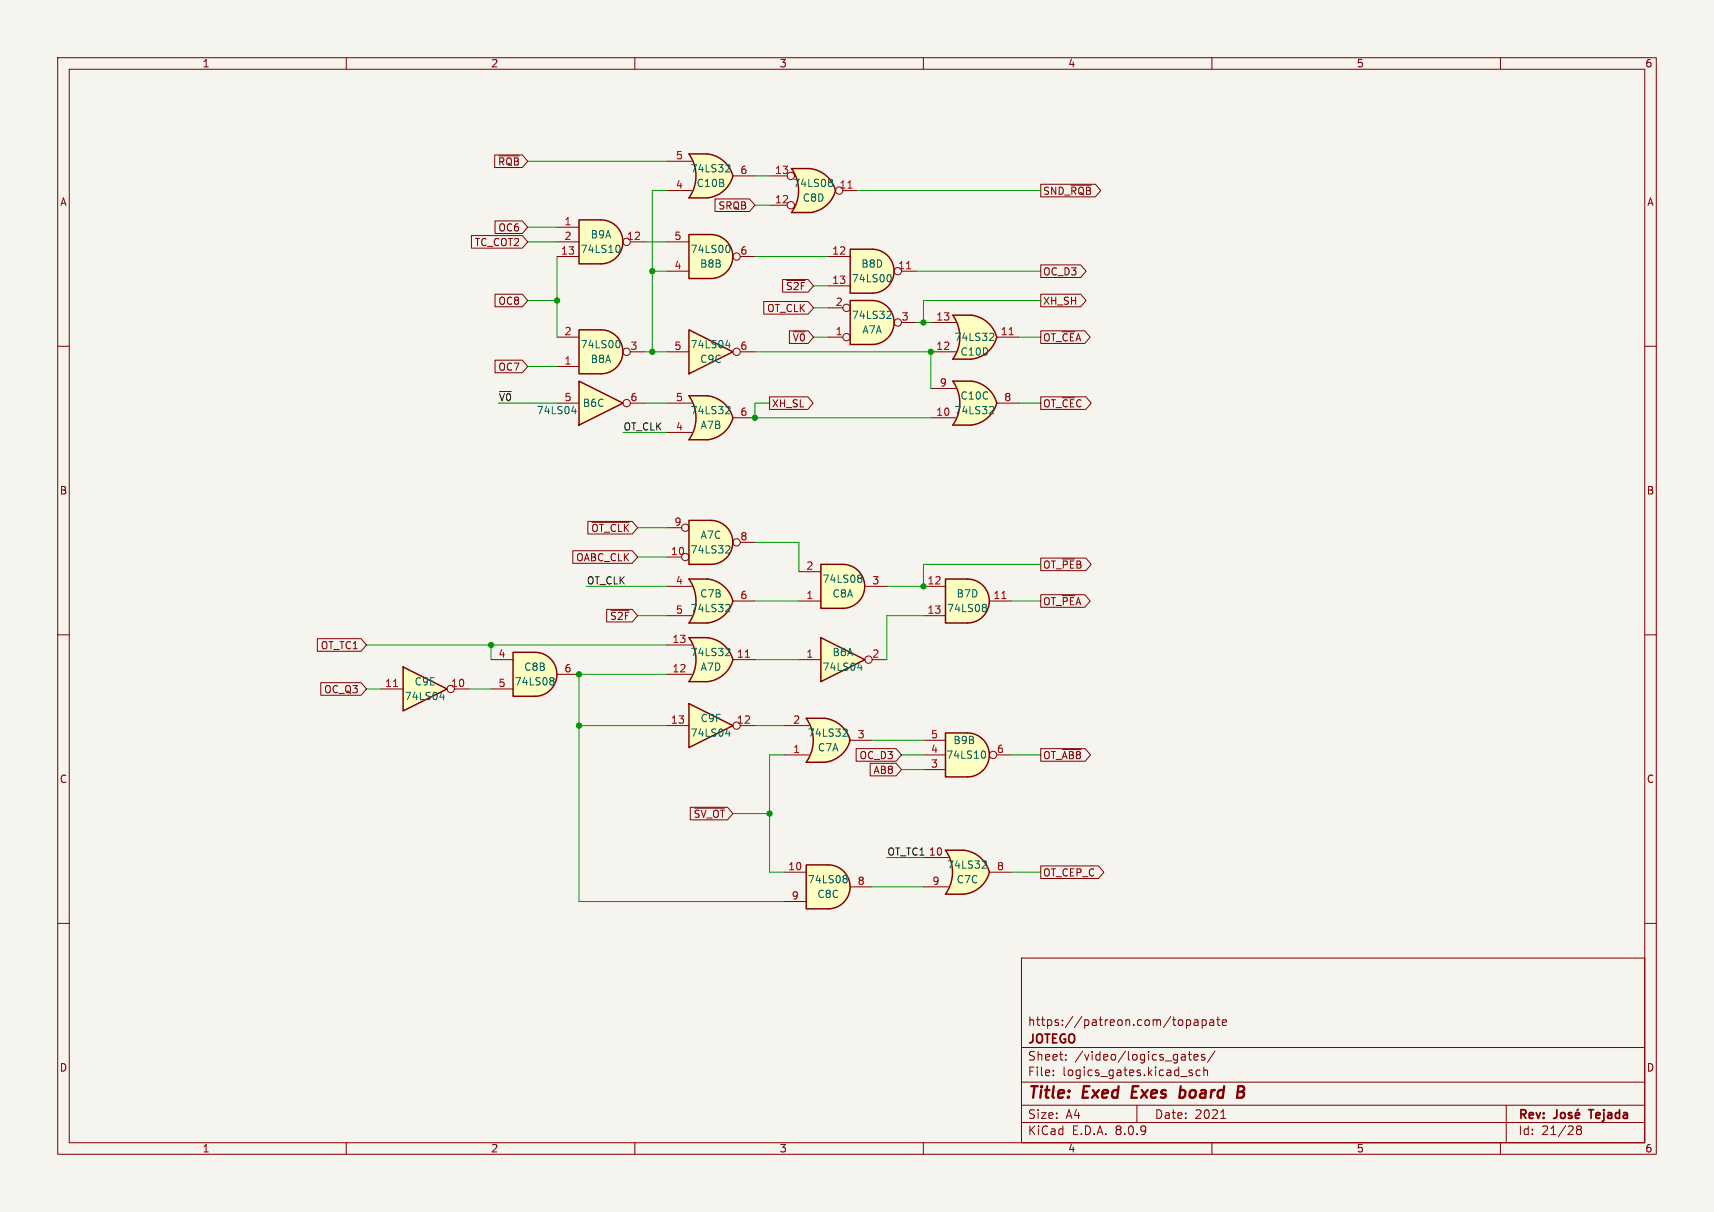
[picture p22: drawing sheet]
<svg xmlns="http://www.w3.org/2000/svg" width="297mm" height="210mm" viewBox="0 0 297 210" stroke-linecap="round" stroke-linejoin="round" font-family="sans-serif">
<defs><g id="words">
<g font-size="2.8" fill="#840000">
<text x="178" y="190.9">Title:</text>
<text x="187.7" y="190.9">Exed</text>
<text x="196.9" y="190.9">Exes</text>
<text x="206" y="190.9">board</text>
</g>
<g font-size="2.1" fill="#840000">
<text x="178" y="178">https://patreon.com/topapate</text>
<text x="178" y="184">Sheet:</text>
<text x="178" y="181.2">JOTEGO</text>
<text x="186.2" y="184">/video/logics_gates/</text>
<text x="178" y="186.7">File:</text>
<text x="184.1" y="186.7">logics_gates.kicad_sch</text>
<text x="178" y="196.9">KiCad</text>
<text x="178" y="194.1">Size:</text>
<text x="184.7" y="194.1">A4</text>
<text x="185.7" y="196.9">E.D.A.</text>
<text x="193.3" y="196.9">8.0.9</text>
<text x="200" y="194.1">Date:</text>
<text x="207" y="194.1">2021</text>
<text x="263" y="194.3">Rev:</text>
<text x="263" y="196.9">Id:</text>
<text x="267.1" y="196.9">21/28</text>
<text x="276.1" y="194.3">Tejada</text>
</g>
<g font-size="1.8" fill="#840000">
<text x="35" y="11.9">1</text>
<text x="85" y="11.9">2</text>
<text x="135" y="11.9">3</text>
<text x="185" y="11.9">4</text>
<text x="235" y="11.9">5</text>
<text x="285" y="11.9">6</text>
<text x="10.3" y="35.9">A</text>
<text x="285.3" y="35.9">A</text>
<text x="10.3" y="85.9">B</text>
<text x="285.3" y="85.9">B</text>
<text x="10.3" y="135.9">C</text>
<text x="285.3" y="135.9">C</text>
<text x="10.3" y="185.9">D</text>
<text x="285.3" y="185.9">D</text>
<text x="35" y="199.9">1</text>
<text x="85" y="199.9">2</text>
<text x="135" y="199.9">3</text>
<text x="185" y="199.9">4</text>
<text x="235" y="199.9">5</text>
<text x="285" y="199.9">6</text>
</g>
<g font-size="1.8" fill="#a90000">
<text x="117" y="27.7">5</text>
<text x="117" y="32.8">4</text>
<text x="128.2" y="30.2">6</text>
<text x="134.2" y="35.3">12</text>
<text x="134.2" y="30.2">13</text>
<text x="145.4" y="32.8">11</text>
<text x="97.7" y="39.1">1</text>
<text x="97.7" y="41.7">2</text>
<text x="108.5" y="41.7">12</text>
<text x="116.8" y="41.7">5</text>
<text x="97.1" y="44.2">13</text>
<text x="116.8" y="46.7">4</text>
<text x="128.2" y="44.2">6</text>
<text x="144.1" y="44.2">12</text>
<text x="155.5" y="46.7">11</text>
<text x="144.1" y="49.3">13</text>
<text x="144.7" y="53.1">2</text>
<text x="97.7" y="58.2">2</text>
<text x="144.7" y="58.2">1</text>
<text x="156.1" y="55.6">3</text>
<text x="162.1" y="55.6">13</text>
<text x="173.3" y="58.2">11</text>
<text x="97.7" y="63.2">1</text>
<text x="109.1" y="60.7">3</text>
<text x="116.8" y="60.7">5</text>
<text x="128.2" y="60.7">6</text>
<text x="162.1" y="60.7">12</text>
<text x="97.7" y="69.6">5</text>
<text x="109.1" y="69.6">6</text>
<text x="117" y="69.6">5</text>
<text x="162.7" y="67.1">9</text>
<text x="173.9" y="69.6">8</text>
<text x="117" y="74.7">4</text>
<text x="128.2" y="72.1">6</text>
<text x="162.1" y="72.1">10</text>
<text x="116.8" y="91.2">9</text>
<text x="128.2" y="93.7">8</text>
<text x="116.2" y="96.3">10</text>
<text x="117" y="101.3">4</text>
<text x="139.6" y="98.8">2</text>
<text x="151.1" y="101.3">3</text>
<text x="160.6" y="101.3">12</text>
<text x="117" y="106.4">5</text>
<text x="128.2" y="103.9">6</text>
<text x="139.6" y="103.9">1</text>
<text x="160.6" y="106.4">13</text>
<text x="172" y="103.9">11</text>
<text x="116.4" y="111.5">13</text>
<text x="66.6" y="119.1">11</text>
<text x="78.1" y="119.1">10</text>
<text x="86.3" y="114">4</text>
<text x="86.3" y="119.1">5</text>
<text x="97.7" y="116.6">6</text>
<text x="116.4" y="116.6">12</text>
<text x="127.6" y="114">11</text>
<text x="139.6" y="114">1</text>
<text x="151.1" y="114">2</text>
<text x="116.2" y="125.5">13</text>
<text x="127.6" y="125.5">12</text>
<text x="137.3" y="125.5">2</text>
<text x="137.3" y="130.6">1</text>
<text x="148.5" y="128">3</text>
<text x="161.2" y="130.6">4</text>
<text x="161.2" y="128">5</text>
<text x="172.6" y="130.6">6</text>
<text x="161.2" y="133.1">3</text>
<text x="160.9" y="148.3">10</text>
<text x="136.5" y="150.9">10</text>
<text x="137.1" y="156">9</text>
<text x="148.5" y="153.4">8</text>
<text x="161.5" y="153.4">9</text>
<text x="172.6" y="150.9">8</text>
</g>
<g font-size="1.8" fill="#006464">
<text x="119.6" y="30.1">74LS32</text>
<text x="120.6" y="32.6">C10B</text>
<text x="137.3" y="32.6">74LS08</text>
<text x="139" y="35.2">C8D</text>
<text x="102.3" y="41.5">B9A</text>
<text x="100.5" y="44">74LS10</text>
<text x="119.6" y="44">74LS00</text>
<text x="121.2" y="46.6">B8B</text>
<text x="149.2" y="46.6">B8D</text>
<text x="147.5" y="49.1">74LS00</text>
<text x="147.5" y="55.5">74LS32</text>
<text x="149.3" y="58">A7A</text>
<text x="165.3" y="59.3">74LS32</text>
<text x="100.5" y="60.6">74LS00</text>
<text x="102.3" y="63.1">B8A</text>
<text x="119.6" y="60.6">74LS04</text>
<text x="121.2" y="63.1">C9C</text>
<text x="166.3" y="61.8">C10D</text>
<text x="92.9" y="72">74LS04</text>
<text x="100.9" y="70.7">B6C</text>
<text x="119.6" y="72">74LS32</text>
<text x="165.3" y="72">74LS32</text>
<text x="166.3" y="69.4">C10C</text>
<text x="121.3" y="74.5">A7B</text>
<text x="121.3" y="93.6">A7C</text>
<text x="119.6" y="96.1">74LS32</text>
<text x="142.4" y="101.2">74LS08</text>
<text x="119.6" y="106.3">74LS32</text>
<text x="121.2" y="103.7">C7B</text>
<text x="144.2" y="103.7">C8A</text>
<text x="164" y="106.3">74LS08</text>
<text x="165.7" y="103.7">B7D</text>
<text x="119.6" y="113.9">74LS32</text>
<text x="144.2" y="113.9">B6A</text>
<text x="71.7" y="119">C9E</text>
<text x="89.1" y="119">74LS08</text>
<text x="90.7" y="116.4">C8B</text>
<text x="121.3" y="116.4">A7D</text>
<text x="142.4" y="116.4">74LS04</text>
<text x="70" y="121.5">74LS04</text>
<text x="121.3" y="125.3">C9F</text>
<text x="119.6" y="127.9">74LS04</text>
<text x="139.9" y="127.9">74LS32</text>
<text x="141.6" y="130.4">C7A</text>
<text x="163.8" y="131.7">74LS10</text>
<text x="165.1" y="129.1">B9B</text>
<text x="139.9" y="153.3">74LS08</text>
<text x="141.5" y="155.8">C8C</text>
<text x="164" y="150.7">74LS32</text>
<text x="165.7" y="153.3">C7C</text>
</g>
<g font-size="1.7" fill="#840000">
<text x="86.2" y="28.9">~{RQB}</text>
<text x="180.7" y="34">SND_~{RQB}</text>
<text x="86.3" y="40.3">OC6</text>
<text x="124.4" y="36.5">SRQB</text>
<text x="82.2" y="42.8">TC_COT2</text>
<text x="180.7" y="47.9">OC_D3</text>
<text x="86.3" y="53">OC8</text>
<text x="136.1" y="50.5">~{S2F}</text>
<text x="180.7" y="53">XH_SH</text>
<text x="132.8" y="54.3">OT_CLK</text>
<text x="137.3" y="59.4">~{V0}</text>
<text x="180.7" y="59.4">OT_~{CE}A</text>
<text x="86.3" y="64.4">OC7</text>
<text x="133.7" y="70.8">XH_SL</text>
<text x="180.7" y="70.8">OT_~{CE}C</text>
<text x="102.3" y="92.4">~{OT_CLK}</text>
<text x="99.7" y="97.5">OABC_CLK</text>
<text x="180.7" y="98.7">OT_~{PE}B</text>
<text x="105.6" y="107.6">~{S2F}</text>
<text x="180.7" y="105.1">OT_~{PE}A</text>
<text x="55.5" y="112.7">OT_TC1</text>
<text x="56.1" y="120.3">OC_Q3</text>
<text x="148.8" y="131.7">OC_D3</text>
<text x="180.7" y="131.7">OT_~{AB8}</text>
<text x="151.3" y="134.3">AB8</text>
<text x="120.1" y="141.9">~{SV_OT}</text>
<text x="180.7" y="152.1">OT_CEP_C</text>
</g>
<g font-size="1.7" fill="#0f0f0f">
<text x="86.4" y="69.6">~{V0}</text>
<text x="107.9" y="74.7">OT_CLK</text>
<text x="101.6" y="101.3">OT_CLK</text>
<text x="153.7" y="148.3">OT_TC1</text>
</g>
</g></defs>
<path d="M0 0h297v210h-297z" fill="#f5f4ef" stroke="#f5f4ef" stroke-width=".17"/>
<g fill="none" stroke="#840000" stroke-width=".17">
<path d="M10 10h277v190h-277zM12 12h273v186h-273zM60 10v2M110 10v2M160 10v2M210 10v2M260 10v2M10 60h2M285 60h2M10 110h2M285 110h2M10 160h2"/>
<path d="M177 166h108v32h-108zM205.6 176.7v1.5M205.6 176.8l.4-.1 .3 .3v.4l-.1 .2h-.6M207 176.8h.5l.1 .9M207.6 177.1h-.5a.29 .29 0 0 0-.2 .3 .29 .29 0 0 0 .2 .3l.5-.1M208.3 176.8l.4-.1 .3 .3v.4l-.1 .2h-.6M208.3 176.7v1.5M209.7 176.8h.5l.1 .9M210.3 177.1h-.5a.29 .29 0 0 0-.2 .3 .29 .29 0 0 0 .2 .3l.5-.1M210.8 176.7h.6M211 176.2v1.3l.4 .2M211.8 177.2l.7-.1v-.3l-.5-.1-.2 .2 .1 .7h.6"/>
<path d="M285 160h2M60 198v2M110 198v2M160 198v2M177 194.5h108M177 191.5h108M177 187.5h108M177 181.5h108M182.5 186.3v.1M182.5 185.5v.1M184.7 183.6v.1M184.7 182.8v.1"/>
<path d="M197 191.5v3M205.3 182.8l.1 .9M205.4 183.6l-.2 .1M205.4 183.1h-.2M205.9 182.7h.6M206.1 182.2v1.3l.4 .2M206.1 185.8l.5 .2 .1 .2-.2 .2-.5-.1M206.1 185.5h.5M206.9 183.2l.7-.1-.1-.3-.4-.1-.2 .2 .1 .7h.5M208 185.5l-.5-.1-.3 .3v.4l.2 .2h.6M208.6 185.5l.2-.1 .4 .1v.9M208.6 184.9v1.5"/>
<path d="M208.7 182.8l-.3-.1-.2 .2v.2l.5 .2v.3h-.5M210 198v2M210.5 182.1l-1.3 2M211.5 193.8h.9M260 198v2M261 191.5v6.5M273.5 195.7l-.3-.2 .3-.4 .4 .1 .1 .2-.3 .3M273.5 195.7l-.3 .3v.5l.3 .1 .4-.1 .1-.2v-.4l-.3-.2M273.5 195.7h.2"/>
</g>
<path d="M269.8 192.3v1.1a.48 .48 0 0 1-.6 .4M270.6 192.9l.3-.1 .3 .3v.4l-.3 .3-.3-.1-.2-.2v-.4zM272.3 192.9l-.3-.1-.2 .2v.2l.5 .2v.3h-.5M273 193.3l.7-.2-.1-.2-.4-.1-.2 .2 .1 .7h.5M273.5 192.2l-.2 .2M275.3 192.3h.8" fill="none" stroke="#840000" stroke-width=".3"/>
<path d="M196.3 188.2l-.2 2h.9M204.5 189l.2-.1 .6 .1M204.6 188.2l-.3 2M205.2 190a.66 .66 0 0 1-.8 .1M214.5 189.2h.6M214.6 188.2h.7a.49 .49 0 0 1 .3 .5 .49 .49 0 0 1-.5 .5M215.1 189.2l.3 .1a.58 .58 0 0 1-.3 .9h-.8" fill="none" stroke="#840000" stroke-width=".4"/>
<path d="M143.5 149.9a3.8 3.8 0 0 1 3.8 3.8 3.8 3.8 0 0 1-3.8 3.8z" fill="#ffffc2" stroke="#ffffc2" stroke-width=".17"/>
<path d="M139.7 149.9h3.8v7.6h-3.8z" fill="#ffffc2"/>
<path d="M139.7 149.9h3.8a3.8 3.8 0 0 1 3.8 3.8 3.8 3.8 0 0 1-3.8 3.8h-3.8z" fill="none" stroke="#840000" stroke-width=".25"/>
<path d="M135.9 151.1h3.8M135.9 156.2h3.8M147.3 153.7h3.8" fill="none" stroke="#840000" stroke-width=".17"/>
<path d="M146.3 151.7h.3l.2 .3-.2 .3M146.3 152.3h.3M146.6 152.3l.2 .2v.2l-.1 .2-.4 .1" fill="none" stroke="#006464" stroke-width=".17"/>
<path d="M167.6 127a3.8 3.8 0 0 1 3.8 3.8 3.8 3.8 0 0 1-3.8 3.8z" fill="#ffffc2" stroke="#ffffc2" stroke-width=".17"/>
<path d="M163.8 127h3.8v7.6h-3.8z" fill="#ffffc2"/>
<path d="M163.8 127h3.8a3.8 3.8 0 0 1 3.8 3.8 3.8 3.8 0 0 1-3.8 3.8h-3.8z" fill="none" stroke="#840000" stroke-width=".25"/>
<g fill="none" stroke="#840000" stroke-width=".17">
<path d="M160 133.4h3.8M160 130.8h3.8M160 128.3h3.8M172.7 130.8h2.6"/>
<circle cx="172.1" cy="130.8" r=".63"/>
</g>
<path d="M170.5 130.1a.79 .79 0 0 1 0 1.3" fill="none" stroke="#006464" stroke-width=".17"/>
<path d="M151.1 43.2a3.8 3.8 0 0 1 3.8 3.8 3.8 3.8 0 0 1-3.8 3.8z" fill="#ffffc2" stroke="#ffffc2" stroke-width=".17"/>
<path d="M147.3 43.2h3.8v7.6h-3.8z" fill="#ffffc2"/>
<path d="M147.3 43.2h3.8a3.8 3.8 0 0 1 3.8 3.8 3.8 3.8 0 0 1-3.8 3.8h-3.8z" fill="none" stroke="#840000" stroke-width=".25"/>
<g fill="none" stroke="#840000" stroke-width=".17">
<path d="M143.5 44.5h3.8M143.5 49.5h3.8M156.2 47h2.5"/>
<circle cx="155.6" cy="47" r=".63"/>
</g>
<path d="M157.1 46.6h.7" fill="none" stroke="#a90000" stroke-width=".17"/>
<path d="M154.1 47.6a.79 .79 0 0 1 0 1.2" fill="none" stroke="#006464" stroke-width=".17"/>
<path d="M151.1 52.1a3.8 3.8 0 0 1 3.8 3.8 3.8 3.8 0 0 1-3.8 3.8z" fill="#ffffc2" stroke="#ffffc2" stroke-width=".17"/>
<path d="M147.3 52.1h3.8v7.6h-3.8z" fill="#ffffc2"/>
<path d="M147.3 52.1h3.8a3.8 3.8 0 0 1 3.8 3.8 3.8 3.8 0 0 1-3.8 3.8h-3.8z" fill="none" stroke="#840000" stroke-width=".25"/>
<g fill="none" stroke="#840000" stroke-width=".17">
<path d="M143.5 58.4h2.5M143.5 53.3h2.5M156.2 55.9h2.5"/>
<circle cx="146.7" cy="53.3" r=".63"/>
<circle cx="146.7" cy="58.4" r=".63"/>
<circle cx="155.6" cy="55.9" r=".63"/>
</g>
<path d="M153.9 53.9l.4 .1 .1 .3-.8 .9h.8" fill="none" stroke="#006464" stroke-width=".17"/>
<path d="M167 147.3a5.2 5.2 0 0 1 4.4 3.8l-5 1.4z" fill="#ffffc2" stroke="#ffffc2" stroke-width=".17"/>
<path d="M163.8 147.3h3.2M163.8 154.9h3.2" fill="none" stroke="#ffffc2" stroke-width=".17"/>
<path d="M163.8 147.3h3.2v7.6h-3.2a6.6 6.6 0 0 0 0-7.6z" fill="#ffffc2"/>
<g fill="#ffffc2" stroke="#ffffc2" stroke-width=".17">
<path d="M166.5 149.8l4.9 1.3a5.1 5.1 0 0 1-4.4 3.8z"/>
<path d="M122.6 110.5a5.2 5.2 0 0 1 4.4 3.8l-5 1.4z"/>
</g>
<path d="M167 147.3h-3.2a6.6 6.6 0 0 1 0 7.6h3.2M167 147.3a5.2 5.2 0 0 1 4.4 3.8 5.1 5.1 0 0 1-4.4 3.8" fill="none" stroke="#840000" stroke-width=".25"/>
<path d="M160 148.6h4.3M160 153.7h4.3M171.4 151.1h3.9" fill="none" stroke="#840000" stroke-width=".17"/>
<path d="M170.4 149.2h.4l.1 .3-.8 .9h.8" fill="none" stroke="#006464" stroke-width=".17"/>
<path d="M119.4 110.5h3.2M119.4 118.1h3.2" fill="none" stroke="#ffffc2" stroke-width=".17"/>
<path d="M119.4 110.5h3.2v7.6h-3.2a6.6 6.6 0 0 0 0-7.6z" fill="#ffffc2"/>
<path d="M122 113l5 1.3a5.1 5.1 0 0 1-4.4 3.8z" fill="#ffffc2" stroke="#ffffc2" stroke-width=".17"/>
<path d="M122.6 110.5h-3.2a6.6 6.6 0 0 1 0 7.6h3.2M122.6 110.5a5.2 5.2 0 0 1 4.4 3.8 5.1 5.1 0 0 1-4.4 3.8" fill="none" stroke="#840000" stroke-width=".25"/>
<path d="M115.6 116.8h4.3M115.6 111.8h4.3M127 114.3h3.8" fill="none" stroke="#840000" stroke-width=".17"/>
<path d="M129.1 113.9h.8" fill="none" stroke="#a90000" stroke-width=".17"/>
<path d="M125.9 112.3l.5 .1 .1 .3-.8 .9h.8" fill="none" stroke="#006464" stroke-width=".17"/>
<path d="M119.4 57.2l7.6 3.8-7.6 3.8z" fill="#ffffc2"/>
<path d="M119.4 57.2l7.6 3.8-7.6 3.8z" fill="none" stroke="#840000" stroke-width=".25"/>
<g fill="none" stroke="#840000" stroke-width=".17">
<path d="M115.6 61h3.8M128.3 61h2.5"/>
<circle cx="127.6" cy="61" r=".63"/>
</g>
<path d="M125.8 59.8h.7M126.4 59.4v.9" fill="none" stroke="#006464" stroke-width=".17"/>
<path d="M122 102.8l5 1.3a5.2 5.2 0 0 1-4.4 3.9z" fill="#ffffc2" stroke="#ffffc2" stroke-width=".17"/>
<path d="M119.4 108h3.2M119.4 100.3h3.2" fill="none" stroke="#ffffc2" stroke-width=".17"/>
<path d="M119.4 100.3h3.2v7.7h-3.2a6.7 6.7 0 0 0 0-7.7z" fill="#ffffc2"/>
<g fill="#ffffc2" stroke="#ffffc2" stroke-width=".17">
<path d="M122.6 100.3a5.1 5.1 0 0 1 4.4 3.8l-5 1.3z"/>
<path d="M168.3 54.6a5.2 5.2 0 0 1 4.4 3.8l-5 1.4z"/>
</g>
<path d="M122.6 100.3h-3.2a6.6 6.6 0 0 1 0 7.7h3.2M122.6 100.3a5.1 5.1 0 0 1 4.4 3.8 5.2 5.2 0 0 1-4.4 3.9" fill="none" stroke="#840000" stroke-width=".25"/>
<path d="M115.6 101.6h4.3M115.6 106.7h4.3M127 104.1h3.8" fill="none" stroke="#840000" stroke-width=".17"/>
<path d="M125.9 104.7l.5 .1 .1 .3-.8 .9h.8" fill="none" stroke="#006464" stroke-width=".17"/>
<path d="M165.1 54.6h3.2M165.1 62.2h3.2" fill="none" stroke="#ffffc2" stroke-width=".17"/>
<path d="M165.1 54.6h3.2v7.6h-3.2a6.6 6.6 0 0 0 0-7.6z" fill="#ffffc2"/>
<g fill="#ffffc2" stroke="#ffffc2" stroke-width=".17">
<path d="M167.7 57.1l5 1.3a5.1 5.1 0 0 1-4.4 3.8z"/>
<path d="M167.7 68.5l5 1.3a5.2 5.2 0 0 1-4.4 3.9z"/>
</g>
<path d="M168.3 54.6h-3.2a6.6 6.6 0 0 1 0 7.6h3.2M168.3 54.6a5.2 5.2 0 0 1 4.4 3.8 5.1 5.1 0 0 1-4.4 3.8" fill="none" stroke="#840000" stroke-width=".25"/>
<path d="M161.3 55.9h4.3M172.7 58.4h3.8M161.3 61h4.3" fill="none" stroke="#840000" stroke-width=".17"/>
<path d="M174.9 58h.7" fill="none" stroke="#a90000" stroke-width=".17"/>
<path d="M171.7 57.7l.4 .1 .1 .3-.8 .9h.8" fill="none" stroke="#006464" stroke-width=".17"/>
<path d="M165.1 73.7h3.2M165.1 66h3.2" fill="none" stroke="#ffffc2" stroke-width=".17"/>
<path d="M165.1 66h3.2v7.7h-3.2a6.7 6.7 0 0 0 0-7.7z" fill="#ffffc2"/>
<g fill="#ffffc2" stroke="#ffffc2" stroke-width=".17">
<path d="M168.3 66a5.1 5.1 0 0 1 4.4 3.9l-5 1.2z"/>
<path d="M122.6 68.6a5.2 5.2 0 0 1 4.4 3.8l-5 1.3z"/>
</g>
<path d="M168.3 66h-3.2a6.6 6.6 0 0 1 0 7.7h3.2M168.3 66a5.1 5.1 0 0 1 4.4 3.8 5.2 5.2 0 0 1-4.4 3.9" fill="none" stroke="#840000" stroke-width=".25"/>
<path d="M161.3 72.4h4.3M161.3 67.3h4.3M172.7 69.9h3.8" fill="none" stroke="#840000" stroke-width=".17"/>
<path d="M171.7 70.4l.4 .1 .1 .3-.8 .9h.8" fill="none" stroke="#006464" stroke-width=".17"/>
<path d="M119.4 68.6h3.2M119.4 76.2h3.2" fill="none" stroke="#ffffc2" stroke-width=".17"/>
<path d="M119.4 68.6h3.2v7.6h-3.2a6.6 6.6 0 0 0 0-7.6z" fill="#ffffc2"/>
<g fill="#ffffc2" stroke="#ffffc2" stroke-width=".17">
<path d="M122 71.1l5 1.3a5.1 5.1 0 0 1-4.4 3.8z"/>
<path d="M123.2 90.2a3.8 3.8 0 0 1 3.8 3.8 3.8 3.8 0 0 1-3.8 3.8z"/>
</g>
<path d="M122.6 68.6h-3.2a6.6 6.6 0 0 1 0 7.6h3.2M122.6 68.6a5.2 5.2 0 0 1 4.4 3.8 5.1 5.1 0 0 1-4.4 3.8" fill="none" stroke="#840000" stroke-width=".25"/>
<path d="M115.6 74.9h4.3M115.6 69.9h4.3M127 72.4h3.8" fill="none" stroke="#840000" stroke-width=".17"/>
<path d="M125.9 70.4l.5 .1 .1 .3-.8 .9h.8" fill="none" stroke="#006464" stroke-width=".17"/>
<path d="M119.4 90.2h3.8v7.6h-3.8z" fill="#ffffc2"/>
<path d="M119.4 90.2h3.8a3.8 3.8 0 0 1 3.8 3.8 3.8 3.8 0 0 1-3.8 3.8h-3.8z" fill="none" stroke="#840000" stroke-width=".25"/>
<g fill="none" stroke="#840000" stroke-width=".17">
<path d="M115.6 96.5h2.5M115.6 91.4h2.5M128.3 94h2.5"/>
<circle cx="118.7" cy="91.4" r=".63"/>
<circle cx="118.7" cy="96.5" r=".63"/>
<circle cx="127.6" cy="94" r=".63"/>
</g>
<path d="M125.9 94.6h.5l.1 .3-.8 .9h.8" fill="none" stroke="#006464" stroke-width=".17"/>
<path d="M92.7 113a3.8 3.8 0 0 1 3.8 3.8 3.8 3.8 0 0 1-3.8 3.9z" fill="#ffffc2" stroke="#ffffc2" stroke-width=".17"/>
<path d="M88.9 113h3.8v7.7h-3.8z" fill="#ffffc2"/>
<path d="M88.9 113h3.8a3.8 3.8 0 0 1 3.8 3.8 3.8 3.8 0 0 1-3.8 3.9h-3.8z" fill="none" stroke="#840000" stroke-width=".25"/>
<path d="M85.1 114.3h3.8M85.1 119.4h3.8M96.5 116.8h3.8" fill="none" stroke="#840000" stroke-width=".17"/>
<path d="M95.5 117.4h.3l.2 .3-.2 .3M95.5 118h.3M95.8 118l.2 .2v.2l-.1 .2-.4 .1" fill="none" stroke="#006464" stroke-width=".17"/>
<path d="M142.2 110.5l7.7 3.8-7.7 3.8z" fill="#ffffc2"/>
<path d="M142.2 110.5l7.7 3.8-7.7 3.8z" fill="none" stroke="#840000" stroke-width=".25"/>
<g fill="none" stroke="#840000" stroke-width=".17">
<path d="M138.4 114.3h3.8M151.1 114.3h2.6"/>
<circle cx="150.5" cy="114.3" r=".63"/>
</g>
<path d="M148.6 115.7h.8M149.2 115.3v.8" fill="none" stroke="#006464" stroke-width=".17"/>
<path d="M123.2 40.6a3.8 3.8 0 0 1 3.8 3.9 3.8 3.8 0 0 1-3.8 3.8z" fill="#ffffc2" stroke="#ffffc2" stroke-width=".17"/>
<path d="M119.4 40.6h3.8v7.7h-3.8z" fill="#ffffc2"/>
<path d="M119.4 40.6h3.8a3.8 3.8 0 0 1 3.8 3.9 3.8 3.8 0 0 1-3.8 3.8h-3.8z" fill="none" stroke="#840000" stroke-width=".25"/>
<g fill="none" stroke="#840000" stroke-width=".17">
<path d="M115.6 47h3.8M115.6 41.9h3.8M128.3 44.5h2.5"/>
<circle cx="127.6" cy="44.4" r=".63"/>
</g>
<path d="M126.2 42.5a.79 .79 0 0 1 0 1.3" fill="none" stroke="#006464" stroke-width=".17"/>
<path d="M146 97.8a3.8 3.8 0 0 1 3.8 3.8 3.8 3.8 0 0 1-3.8 3.8z" fill="#ffffc2" stroke="#ffffc2" stroke-width=".17"/>
<path d="M142.2 97.8h3.8v7.6h-3.8z" fill="#ffffc2"/>
<path d="M142.2 97.8h3.8a3.8 3.8 0 0 1 3.8 3.8 3.8 3.8 0 0 1-3.8 3.8h-3.8z" fill="none" stroke="#840000" stroke-width=".25"/>
<path d="M138.4 99.1h3.8M138.4 104.1h3.8M149.9 101.6h3.8" fill="none" stroke="#840000" stroke-width=".17"/>
<path d="M148.9 99.6h.2l.2 .3-.2 .3M148.9 100.2h.2M149.1 100.2l.2 .2v.3l-.1 .1-.3 .1" fill="none" stroke="#006464" stroke-width=".17"/>
<path d="M104.1 38.1a3.8 3.8 0 0 1 3.8 3.8 3.8 3.8 0 0 1-3.8 3.8z" fill="#ffffc2" stroke="#ffffc2" stroke-width=".17"/>
<path d="M100.3 38.1h3.8v7.6h-3.8z" fill="#ffffc2"/>
<path d="M100.3 38.1h3.8a3.8 3.8 0 0 1 3.8 3.8 3.8 3.8 0 0 1-3.8 3.8h-3.8z" fill="none" stroke="#840000" stroke-width=".25"/>
<g fill="none" stroke="#840000" stroke-width=".17">
<path d="M96.5 39.4h3.8M96.5 41.9h3.8M96.5 44.5h3.8M109.2 41.9h2.6"/>
<circle cx="108.6" cy="41.9" r=".63"/>
</g>
<path d="M107.1 42.5a.79 .79 0 0 1 0 1.3" fill="none" stroke="#006464" stroke-width=".17"/>
<path d="M122.6 26.7a5.2 5.2 0 0 1 4.4 3.8l-5 1.3z" fill="#ffffc2" stroke="#ffffc2" stroke-width=".17"/>
<path d="M119.4 26.7h3.2M119.4 34.3h3.2" fill="none" stroke="#ffffc2" stroke-width=".17"/>
<path d="M119.4 26.7h3.2v7.6h-3.2a6.6 6.6 0 0 0 0-7.6z" fill="#ffffc2"/>
<g fill="#ffffc2" stroke="#ffffc2" stroke-width=".17">
<path d="M122 29.2l5 1.3a5.1 5.1 0 0 1-4.4 3.8z"/>
<path d="M140.4 29.2a5.2 5.2 0 0 1 4.4 3.8l-5 1.4z"/>
</g>
<path d="M122.6 26.7h-3.2a6.6 6.6 0 0 1 0 7.6h3.2M122.6 26.7a5.2 5.2 0 0 1 4.4 3.8 5.1 5.1 0 0 1-4.4 3.8" fill="none" stroke="#840000" stroke-width=".25"/>
<path d="M115.6 33h4.3M115.6 27.9h4.3M127 30.5h3.8" fill="none" stroke="#840000" stroke-width=".17"/>
<path d="M125.9 28.5l.5 .1 .1 .3-.8 .9h.8" fill="none" stroke="#006464" stroke-width=".17"/>
<path d="M137.2 29.2h3.1M137.2 36.8h3.1" fill="none" stroke="#ffffc2" stroke-width=".17"/>
<path d="M137.2 29.2h3.1v7.6h-3.1a6.6 6.6 0 0 0 0-7.6z" fill="#ffffc2"/>
<path d="M139.8 31.7l5 1.3a5.1 5.1 0 0 1-4.4 3.8z" fill="#ffffc2" stroke="#ffffc2" stroke-width=".17"/>
<path d="M140.3 29.2h-3.1a6.6 6.6 0 0 1 0 7.6h3.1M140.4 29.2a5.2 5.2 0 0 1 4.4 3.8 5.1 5.1 0 0 1-4.4 3.8" fill="none" stroke="#840000" stroke-width=".25"/>
<g fill="none" stroke="#840000" stroke-width=".17">
<path d="M133.3 35.6h3.1M133.3 30.5h3.1M146 33h2.6"/>
<circle cx="137" cy="35.6" r=".63"/>
<circle cx="137" cy="30.5" r=".63"/>
<circle cx="145.4" cy="33" r=".63"/>
</g>
<path d="M146.9 32.6h.8" fill="none" stroke="#a90000" stroke-width=".17"/>
<path d="M143.8 31.1h.2l.3 .2-.3 .3M143.8 31.6h.2M144 31.6l.3 .2v.3l-.2 .2h-.3" fill="none" stroke="#006464" stroke-width=".17"/>
<path d="M119.4 121.9l7.6 3.8-7.6 3.8z" fill="#ffffc2"/>
<path d="M119.4 121.9l7.6 3.8-7.6 3.8z" fill="none" stroke="#840000" stroke-width=".25"/>
<g fill="none" stroke="#840000" stroke-width=".17">
<path d="M115.6 125.7h3.8M128.3 125.7h2.5"/>
<circle cx="127.6" cy="125.7" r=".63"/>
</g>
<path d="M125.8 127.2h.7M126.4 126.7v.9" fill="none" stroke="#006464" stroke-width=".17"/>
<path d="M167.6 100.3a3.8 3.8 0 0 1 3.8 3.8 3.8 3.8 0 0 1-3.8 3.9z" fill="#ffffc2" stroke="#ffffc2" stroke-width=".17"/>
<path d="M163.8 100.3h3.8v7.7h-3.8z" fill="#ffffc2"/>
<path d="M163.8 100.3h3.8a3.8 3.8 0 0 1 3.8 3.8 3.8 3.8 0 0 1-3.8 3.9h-3.8z" fill="none" stroke="#840000" stroke-width=".25"/>
<path d="M160 101.6h3.8M160 106.7h3.8M171.4 104.1h3.9" fill="none" stroke="#840000" stroke-width=".17"/>
<path d="M173.6 103.7h.7" fill="none" stroke="#a90000" stroke-width=".17"/>
<path d="M170.5 104.7h.2l.2 .3-.2 .3M170.5 105.3h.2M170.7 105.3l.2 .2v.2l-.1 .2-.3 .1" fill="none" stroke="#006464" stroke-width=".17"/>
<path d="M104.1 57.2a3.8 3.8 0 0 1 3.8 3.8 3.8 3.8 0 0 1-3.8 3.8z" fill="#ffffc2" stroke="#ffffc2" stroke-width=".17"/>
<path d="M100.3 57.2h3.8v7.6h-3.8z" fill="#ffffc2"/>
<path d="M100.3 57.2h3.8a3.8 3.8 0 0 1 3.8 3.8 3.8 3.8 0 0 1-3.8 3.8h-3.8z" fill="none" stroke="#840000" stroke-width=".25"/>
<g fill="none" stroke="#840000" stroke-width=".17">
<path d="M96.5 58.4h3.8M96.5 63.5h3.8M109.2 61h2.6"/>
<circle cx="108.6" cy="61" r=".63"/>
</g>
<path d="M107.1 59a.79 .79 0 0 1 0 1.3" fill="none" stroke="#006464" stroke-width=".17"/>
<path d="M100.3 66l7.6 3.9-7.6 3.8z" fill="#ffffc2"/>
<path d="M100.3 66l7.6 3.9-7.6 3.8z" fill="none" stroke="#840000" stroke-width=".25"/>
<g fill="none" stroke="#840000" stroke-width=".17">
<path d="M96.5 69.9h3.8M109.2 69.9h2.6"/>
<circle cx="108.6" cy="69.8" r=".63"/>
</g>
<path d="M99.1 71.3h.8M99.7 70.9v.8" fill="none" stroke="#006464" stroke-width=".17"/>
<path d="M69.8 115.6l7.7 3.8-7.7 3.8z" fill="#ffffc2"/>
<path d="M69.8 115.6l7.7 3.8-7.7 3.8z" fill="none" stroke="#840000" stroke-width=".25"/>
<g fill="none" stroke="#840000" stroke-width=".17">
<path d="M66 119.4h3.8M78.7 119.4h2.6"/>
<circle cx="78.1" cy="119.4" r=".63"/>
</g>
<path d="M68.2 119h.7" fill="none" stroke="#a90000" stroke-width=".17"/>
<path d="M76.2 120.8h.8M76.8 120.4v.8" fill="none" stroke="#006464" stroke-width=".17"/>
<path d="M142.9 124.5a5.2 5.2 0 0 1 4.4 3.8l-5 1.3z" fill="#ffffc2" stroke="#ffffc2" stroke-width=".17"/>
<path d="M139.7 124.5h3.2M139.7 132.1h3.2" fill="none" stroke="#ffffc2" stroke-width=".17"/>
<path d="M139.7 124.5h3.2v7.6h-3.2a6.6 6.6 0 0 0 0-7.6z" fill="#ffffc2"/>
<path d="M142.3 127l5 1.3a5.1 5.1 0 0 1-4.4 3.8z" fill="#ffffc2" stroke="#ffffc2" stroke-width=".17"/>
<path d="M142.9 124.5h-3.2a6.6 6.6 0 0 1 0 7.6h3.2M142.9 124.5a5.2 5.2 0 0 1 4.4 3.8 5.1 5.1 0 0 1-4.4 3.8" fill="none" stroke="#840000" stroke-width=".25"/>
<g fill="none" stroke="#840000" stroke-width=".17">
<path d="M85.7 26.9h4.8l.9 1-.9 1.1h-4.8zM85.8 38.3h4.7l.9 1.1-.9 1.1h-4.7zM86.4 27h3.6M123.9 34.5h6l.9 1.1-.9 1h-6zM180.3 31.9h9.5l.9 1.1-.9 1.1h-9.5zM185.6 32.1h3.5M81.7 40.8h8.8l.9 1.1-.9 1.1h-8.8zM85.8 51h4.7l.9 1.1-.9 1.1h-4.7zM132.3 52.3h7.7l1 1-1 1.1h-7.7zM135.6 48.4h4.4l1 1.1-1 1.1h-4.4zM136.3 48.6h3.2M136.8 57.3h3.2l1 1.1-1 1.1h-3.2z"/>
<path d="M137.5 57.5h2M180.3 57.3h7.7l.9 1.1-.9 1.1h-7.7zM180.3 51h7l.9 1.1-.9 1.1h-7zM180.3 45.9h7l.9 1.1-.9 1.1h-7zM85.8 62.4h4.7l.9 1.1-.9 1.1h-4.7zM133.3 68.8h6.7l.9 1.1-.9 1h-6.7zM180.3 68.8h7.9l.9 1.1-.9 1h-7.9zM99.3 95.4h10.3l.9 1.1-.9 1.1h-10.3zM101.9 90.4h7.7l.9 1-.9 1.1h-7.7zM102.6 90.5h6.4M180.3 96.7h7.9l.9 1.1-.9 1.1h-7.9zM55 110.7h7.6l.9 1.1-.9 1h-7.6z"/>
<path d="M55.6 118.3h7l.9 1.1-.9 1.1h-7zM105.1 105.6h4.5l.9 1.1-.9 1.1h-4.5zM105.8 105.7h3.2M180.3 103.1h7.7l.9 1-.9 1.1h-7.7zM119.6 139.9h6.5l.9 1.1-.9 1.1h-6.5zM135.9 130.8h4.3M135.9 125.7h4.3M147.3 128.3h3.8M148.4 129.7h6.9l.9 1.1-.9 1.1h-6.9zM150.8 132.3h4.5l.9 1.1-.9 1h-4.5zM180.3 129.7h7.7l1 1.1-1 1.1h-7.7zM184.1 129.9h3.2"/>
<path d="M120.3 140h5.2M180.3 150h10l1 1.1-1 1.1h-10z"/>
</g>
<path d="M146.3 126.3l.4 .1 .1 .3-.8 .9h.8" fill="none" stroke="#006464" stroke-width=".17"/>
<g fill="none" stroke="#009600" stroke-width=".17">
<path d="M91.4 39.4h5.1M91.4 27.9h24.2M115.6 33h-2.6v28M130.8 35.6h2.5M130.8 30.5h2.5M148.6 33h31.7M91.4 52.1h5.1M91.4 41.9h5.1M96.5 44.5v13.9M111.8 41.9h3.8M113 47h2.6M130.8 44.5h12.7"/>
<path d="M141 58.4h2.5M141 53.3h2.5M141 49.5h2.5M158.7 55.9h2.6M158.7 47h21.6M176.5 58.4h3.8M180.3 52.1h-20.3v3.8M86.4 69.9h10.1M91.4 63.5h5.1M107.9 74.9h7.7M111.8 69.9h3.8M111.8 61h3.8"/>
<path d="M130.8 61h30.5v6.3M133.3 69.9h-2.5v2.5h30.5M176.5 69.9h3.8M110.5 96.5h5.1M110.5 91.4h5.1M130.8 94h7.6v5.1M180.3 97.8h-20.3v3.8h-6.3M63.5 119.4h2.5M63.5 111.8h52.1M81.3 119.4h3.8M85.1 111.8v2.5M101.6 101.6h14"/>
<path d="M110.5 106.7h5.1M115.6 116.8h-15.3v39.4h35.6M130.8 104.1h7.6M130.8 114.3h7.6M160 106.7h-6.3v7.6M175.3 104.1h5M100.3 125.7h15.3M130.8 125.7h5.1M135.9 130.8h-2.6v20.3h2.6M151.1 128.3h8.9M156.2 130.8h3.8M156.2 133.4h3.8"/>
<path d="M175.3 130.8h5M127 141h6.3M151.1 153.7h8.9M153.7 148.6h6.3M175.3 151.1h5"/>
</g>
<g fill="#009600" stroke="#009600" stroke-width=".17">
<circle cx="113" cy="61" r=".46"/>
<circle cx="113" cy="47" r=".46"/>
<circle cx="96.5" cy="52.1" r=".46"/>
<circle cx="85.1" cy="111.8" r=".46"/>
<circle cx="100.3" cy="125.7" r=".46"/>
<circle cx="133.3" cy="141" r=".46"/>
<circle cx="100.3" cy="116.8" r=".46"/>
<circle cx="130.8" cy="72.4" r=".46"/>
<circle cx="161.3" cy="61" r=".46"/>
<circle cx="160" cy="55.9" r=".46"/>
<circle cx="160" cy="101.6" r=".46"/>
</g>
<use href="#words"/>
</svg>
